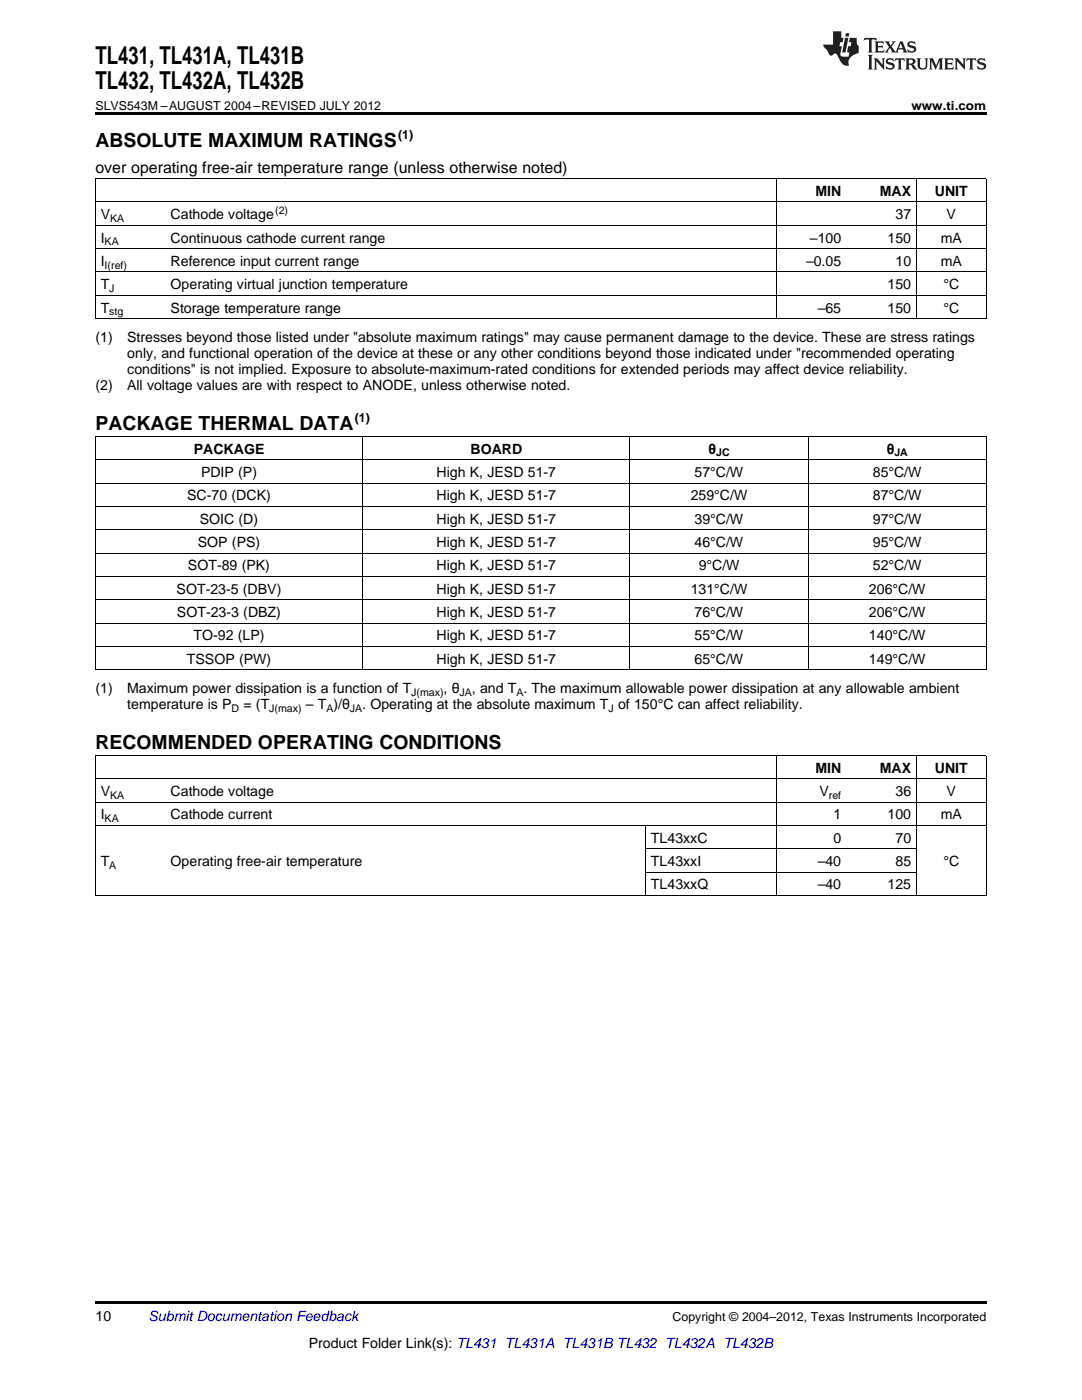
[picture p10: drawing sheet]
<svg xmlns="http://www.w3.org/2000/svg" width="216mm" height="279mm" viewBox="0 0 216 279" stroke-linecap="round" stroke-linejoin="round" font-family="sans-serif">
<defs><g id="words">
<g font-size="4.9">
<text x="19" y="12.8">TL431, TL431A, TL431B</text>
<text x="19" y="17.8">TL432, TL432A, TL432B</text>
</g>
<g font-size="3.9">
<text x="19" y="29.3">ABSOLUTE MAXIMUM RATINGS</text>
<text x="19" y="85.9">PACKAGE THERMAL DATA</text>
<text x="19" y="149.6">RECOMMENDED OPERATING CONDITIONS</text>
</g>
<text font-size="3.2" x="19" y="34.4">over operating free-air temperature range (unless otherwise noted)</text>
<g font-size="2.8">
<text x="162.7" y="39.1">MIN</text>
<text x="175.5" y="39.1">MAX</text>
<text x="186.5" y="39.1">UNIT</text>
<text x="20.1" y="43.7">V</text>
<text x="34" y="43.7">Cathode voltage</text>
<text x="178.7" y="43.7">37</text>
<text x="188.9" y="43.7">V</text>
<text x="20.1" y="48.4">I</text>
<text x="20.1" y="53.1">I</text>
<text x="34" y="48.4">Continuous cathode current range</text>
<text x="34" y="53.1">Reference input current range</text>
<text x="160.8" y="53.1">–0.05</text>
<text x="161.6" y="48.4">–100</text>
<text x="177.1" y="48.4">150</text>
<text x="178.7" y="53.1">10</text>
<text x="187.7" y="48.4">mA</text>
<text x="187.7" y="53.1">mA</text>
<text x="20.1" y="57.7">T</text>
<text x="34" y="57.7">Operating virtual junction temperature</text>
<text x="177.1" y="57.7">150</text>
<text x="188.2" y="57.7">°C</text>
<text x="20.1" y="62.4">T</text>
<text x="34" y="62.4">Storage temperature range</text>
<text x="163.2" y="62.4">–65</text>
<text x="177.1" y="62.4">150</text>
<text x="188.2" y="62.4">°C</text>
<text x="19" y="68.2">(1)</text>
<text x="25.4" y="68.2">Stresses beyond those listed under &quot;absolute maximum ratings&quot; may cause permanent damage to the device. These are stress ratings</text>
<text x="25.4" y="71.4">only, and functional operation of the device at these or any other conditions beyond those indicated under &quot;recommended operating</text>
<text x="19" y="77.8">(2)</text>
<text x="25.4" y="77.8">All voltage values are with respect to ANODE, unless otherwise noted.</text>
<text x="25.4" y="74.6">conditions&quot; is not implied. Exposure to absolute-maximum-rated conditions for extended periods may affect device reliability.</text>
<text x="38.7" y="90.5">PACKAGE</text>
<text x="40.1" y="95.2">PDIP (P)</text>
<text x="87.1" y="95.2">High K, JESD 51-7</text>
<text x="93.9" y="90.5">BOARD</text>
<text x="138.6" y="95.2">57°C/W</text>
<text x="141.4" y="90.5">θ</text>
<text x="174.2" y="95.2">85°C/W</text>
<text x="177" y="90.5">θ</text>
<text x="37.4" y="99.8">SC-70 (DCK)</text>
<text x="87.1" y="99.8">High K, JESD 51-7</text>
<text x="137.8" y="99.8">259°C/W</text>
<text x="174.2" y="99.8">87°C/W</text>
<text x="39.9" y="104.5">SOIC (D)</text>
<text x="87.1" y="104.5">High K, JESD 51-7</text>
<text x="138.6" y="104.5">39°C/W</text>
<text x="174.2" y="104.5">97°C/W</text>
<text x="37.5" y="113.8">SOT-89 (PK)</text>
<text x="39.5" y="109.1">SOP (PS)</text>
<text x="87.1" y="109.1">High K, JESD 51-7</text>
<text x="87.1" y="113.8">High K, JESD 51-7</text>
<text x="138.6" y="109.1">46°C/W</text>
<text x="139.4" y="113.8">9°C/W</text>
<text x="174.2" y="109.1">95°C/W</text>
<text x="174.2" y="113.8">52°C/W</text>
<text x="35.2" y="118.5">SOT-23-5 (DBV)</text>
<text x="87.1" y="118.5">High K, JESD 51-7</text>
<text x="137.8" y="118.5">131°C/W</text>
<text x="173.4" y="118.5">206°C/W</text>
<text x="35.3" y="123.1">SOT-23-3 (DBZ)</text>
<text x="87.1" y="123.1">High K, JESD 51-7</text>
<text x="138.6" y="123.1">76°C/W</text>
<text x="173.4" y="123.1">206°C/W</text>
<text x="38.6" y="127.8">TO-92 (LP)</text>
<text x="87.1" y="127.8">High K, JESD 51-7</text>
<text x="138.6" y="127.8">55°C/W</text>
<text x="173.4" y="127.8">140°C/W</text>
<text x="37.3" y="132.4">TSSOP (PW)</text>
<text x="87.1" y="132.4">High K, JESD 51-7</text>
<text x="138.6" y="132.4">65°C/W</text>
<text x="173.4" y="132.4">149°C/W</text>
<text x="19" y="138.3">(1)</text>
<text x="25.4" y="138.3">Maximum power dissipation is a function of T</text>
<text x="25.4" y="141.5">temperature is P</text>
<text x="48.6" y="141.5">= (T</text>
<text x="61" y="141.5">– T )/θ</text>
<text x="72.3" y="141.5">. Operating at the absolute maximum T of 150°C can affect reliability.</text>
<text x="88.5" y="138.3">, θ</text>
<text x="94.2" y="138.3">, and T . The maximum allowable power dissipation at any allowable ambient</text>
<text x="162.7" y="154.2">MIN</text>
<text x="175.5" y="154.2">MAX</text>
<text x="186.5" y="154.2">UNIT</text>
<text x="20.1" y="158.9">V</text>
<text x="34" y="158.9">Cathode voltage</text>
<text x="163.5" y="158.9">V</text>
<text x="178.7" y="158.9">36</text>
<text x="188.9" y="158.9">V</text>
<text x="20.1" y="163.5">I</text>
<text x="34" y="163.5">Cathode current</text>
<text x="166.3" y="163.5">1</text>
<text x="177.1" y="163.5">100</text>
<text x="187.7" y="163.5">mA</text>
<text x="20.1" y="172.9">T</text>
<text x="34" y="172.9">Operating free-air temperature</text>
<text x="129.9" y="168.2">TL43xxC</text>
<text x="129.9" y="172.9">TL43xxI</text>
<text x="163.2" y="172.9">–40</text>
<text x="166.3" y="168.2">0</text>
<text x="178.7" y="168.2">70</text>
<text x="178.7" y="172.9">85</text>
<text x="188.2" y="172.9">°C</text>
<text x="129.9" y="177.5">TL43xxQ</text>
<text x="163.2" y="177.5">–40</text>
<text x="177.1" y="177.5">125</text>
<text x="19" y="263.6">10</text>
<text x="61.6" y="269">Product Folder Link(s): TL431 TL431A TL431B TL432 TL432A TL432B</text>
</g>
<text font-size="2.8" fill="#0000c8" x="29.6" y="263.6">Submit Documentation Feedback</text>
<g font-size="2.5">
<text x="19" y="21.9">SLVS543M –AUGUST 2004–REVISED JULY 2012</text>
<text x="181.9" y="21.9">www.ti.com</text>
<text x="79.4" y="27.7">(1)</text>
<text x="70.8" y="84.3">(1)</text>
<text x="134.2" y="263.6">Copyright © 2004–2012, Texas Instruments Incorporated</text>
</g>
<g font-size="2.1">
<text x="22" y="44.3">KA</text>
<text x="54.9" y="42.6">(2)</text>
<text x="20.9" y="49">KA</text>
<text x="20.9" y="53.6">I(ref)</text>
<text x="21.8" y="58.3">J</text>
<text x="21.8" y="62.9">stg</text>
<text x="142.9" y="91.1">JC</text>
<text x="178.5" y="91.1">JA</text>
<text x="46.2" y="142">D</text>
<text x="53.7" y="142">J(max)</text>
<text x="65.1" y="142">A</text>
<text x="69.8" y="142">JA</text>
<text x="82.1" y="138.9">J(max)</text>
<text x="91.7" y="138.9">JA</text>
<text x="103" y="138.9">A</text>
<text x="121.4" y="142">J</text>
<text x="22" y="159.5">KA</text>
<text x="165.4" y="159.5">ref</text>
<text x="20.9" y="164.1">KA</text>
<text x="21.8" y="173.4">A</text>
</g>
</g></defs>
<g fill="#231f20">
<path d="M172.5 7.6l-.1 .5 .4-.2h.6v.1v2.1l-.2 .4h.9l-.2-.4v-2.1l.1-.1h.5l.5 .2-.2-.5zM174.5 8.3l.2 .3v1.5l-.2 .4h1.8l.2-.6a1.04 1.04 0 0 1-1.3 .2v-.7h.6l.3 .2v-.6l-.3 .2h-.6v-.6l.8-.1 .4 .3-.2-.5zM176.5 8.3l.9 1.1-.9 1.1h.8l-.2-.2 .4-.7 .5 .7-.2 .2h1.5l-.2-.2 .2-.4h.9l.1 .4-.2 .2h1l-.3-.3-.7-1.9h-.5l-.9 2-.8-1 .9-1h-.8l.1 .3-.4 .5-.3-.6 .1-.2zM179.7 8.6l.4 1h-.7zM181.3 8.4a.63 .63 0 0 0-.2 .7 .63 .63 0 0 0 .6 .4l.6 .2 .1 .2a.75 .75 0 0 1-.7 .4 .75 .75 0 0 1-.6-.5l.1 .7 .1-.1a1.11 1.11 0 0 0 1.5-.6 1.13 1.13 0 0 0-1.2-.8l-.1-.4a1.04 1.04 0 0 1 1.2 .2l-.2-.5-.2 .1-.4-.2zM173.2 10.9l.2 .4v2.2l-.2 .4h1l-.3-.4v-2.2l.3-.4zM174.3 11.6l.3 .4v1.5l-.3 .4h.8l-.2-.4v-1.3l1.5 1.7v-1.9l.2-.4h-.7l.2 .4v.9l-1.1-1.3zM177 11.8a.62 .62 0 0 0-.2 .7 .62 .62 0 0 0 .6 .4l.6 .1 .1 .3a.76 .76 0 0 1-.7 .3 .76 .76 0 0 1-.7-.4l.2 .7 .1-.1a1.11 1.11 0 0 0 1.5-.6 1.13 1.13 0 0 0-1.2-.8l-.1-.4a1.04 1.04 0 0 1 1.2 .2l-.2-.6-.2 .1-.5-.1zM178.7 11.6l-.2 .6a.61 .61 0 0 1 .8-.3v1.6l-.2 .4h.9l-.2-.4v-1.6a.63 .63 0 0 1 .7 .3l-.1-.6zM180.6 11.6l.3 .4v1.5l-.3 .4h1l-.2-.2-.1-.8 .6 .2a.76 .76 0 0 0 1.2 .7l-1-1a.58 .58 0 0 0 .6-.5 .58 .58 0 0 0-.5-.6zM181.4 11.9h.1a.45 .45 0 0 1 .5 .1 .45 .45 0 0 1 .1 .5l-.8 .2zM182.9 11.6l.2 .2a2.17 2.17 0 0 0 .3 1.9 .99 .99 0 0 0 1.6-.6v-1.1l.2-.4h-.7l.2 .2a1.92 1.92 0 0 1-.2 1.8 .6 .6 0 0 1-.9-.5v-1.1l.2-.4zM185.4 11.6l.2 .4v1.5l-.2 .4h.7l-.2-.4v-1.4l.8 1.8 .8-1.8v1.4l-.2 .4h.9l-.2-.4v-1.5l.2-.4h-.8l-.6 1.5-.6-1.5zM188.4 11.6l.2 .4v1.5l-.2 .4h1.8l.1-.6a1.04 1.04 0 0 1-1.2 .1v-.6h.5l.4 .2v-.6l-.4 .2h-.5v-.7h.8l.3 .3-.1-.6zM190.5 11.6l.2 .4v1.5l-.2 .4h.7l-.2-.4v-1.3l1.5 1.7v-1.9l.2-.4h-.7l.2 .4v.9l-1.1-1.3zM192.9 11.6l-.1 .6a.61 .61 0 0 1 .7-.3l.1 1.6-.3 .4h1l-.3-.4 .1-1.6a.63 .63 0 0 1 .7 .3l-.1-.6zM195.2 11.8a.62 .62 0 0 0-.2 .7 .62 .62 0 0 0 .6 .4l.6 .1 .1 .3a.76 .76 0 0 1-.7 .3 .76 .76 0 0 1-.6-.4l.1 .7 .1-.1a1.11 1.11 0 0 0 1.6-.6 1.13 1.13 0 0 0-1.3-.8l-.1-.4a1.04 1.04 0 0 1 1.2 .2l-.1-.6-.2 .1-.5-.1z"/>
<path d="M166.2 6.3v2.6h-1.9v.4l.8 .9a.91 .91 0 0 0 1 .8 .56 .56 0 0 1 .5-.3 .56 .56 0 0 1 .5 .3l.4 .8a1.53 1.53 0 0 0 1.9 1.2 1.54 1.54 0 0 1 1-2.1l.9-.3v-1.4a1.52 1.52 0 0 1-.4-1.6h-1.3l-.2 .8h.5l-.2 .8h-.5l-.1 1v.2l.4 .1-.2 .8a1.93 1.93 0 0 1-1.6-.3l.3-1.8h-.5l.2-.8h.4l.2-.8h-.4v-1.3zM168.6 7.6l-.6 2.9h.7l.6-2.9zM168.8 6.6l-.1 .7h.6l.2-.7z"/>
</g>
<path d="M19 22.5h177.8v.5h-177.8zM19 259.7h177.8v.5h-177.8z" fill="#000"/>
<g fill="none" stroke="#000" stroke-width=".2">
<path d="M19 35.6h177.8M19.1 35.7v27.9M155 35.7v27.9M182.8 35.7v27.9M196.8 35.7v27.9M19 58.9h177.8M19 54.3h177.8M19 49.6h177.8M19 45h177.8M19 40.3h177.8M19 63.6h177.8M19 96.4h177.8"/>
<path d="M19 91.7h177.8M19 87.1h177.8M19.1 87.1v46.6M72.3 87.1v46.6M125.7 87.1v46.6M161.2 87.1v46.6M196.8 87.1v46.6M19 119.7h177.8M19 115h177.8M19 110.4h177.8M19 105.7h177.8M19 101.1h177.8"/>
<path d="M19 133.6h177.8M19 129h177.8M19 124.3h177.8M19 155.5h177.8M19 150.8h177.8M19.1 150.8v28M155 150.8v28M182.8 150.8v28M196.8 150.8v28M19 178.7h177.8M19 164.8h177.8M19 160.1h177.8"/>
<path d="M128.8 164.8v14M128.8 174.1h54.1M128.8 169.4h54.1"/>
</g>
<use href="#words"/>
</svg>
